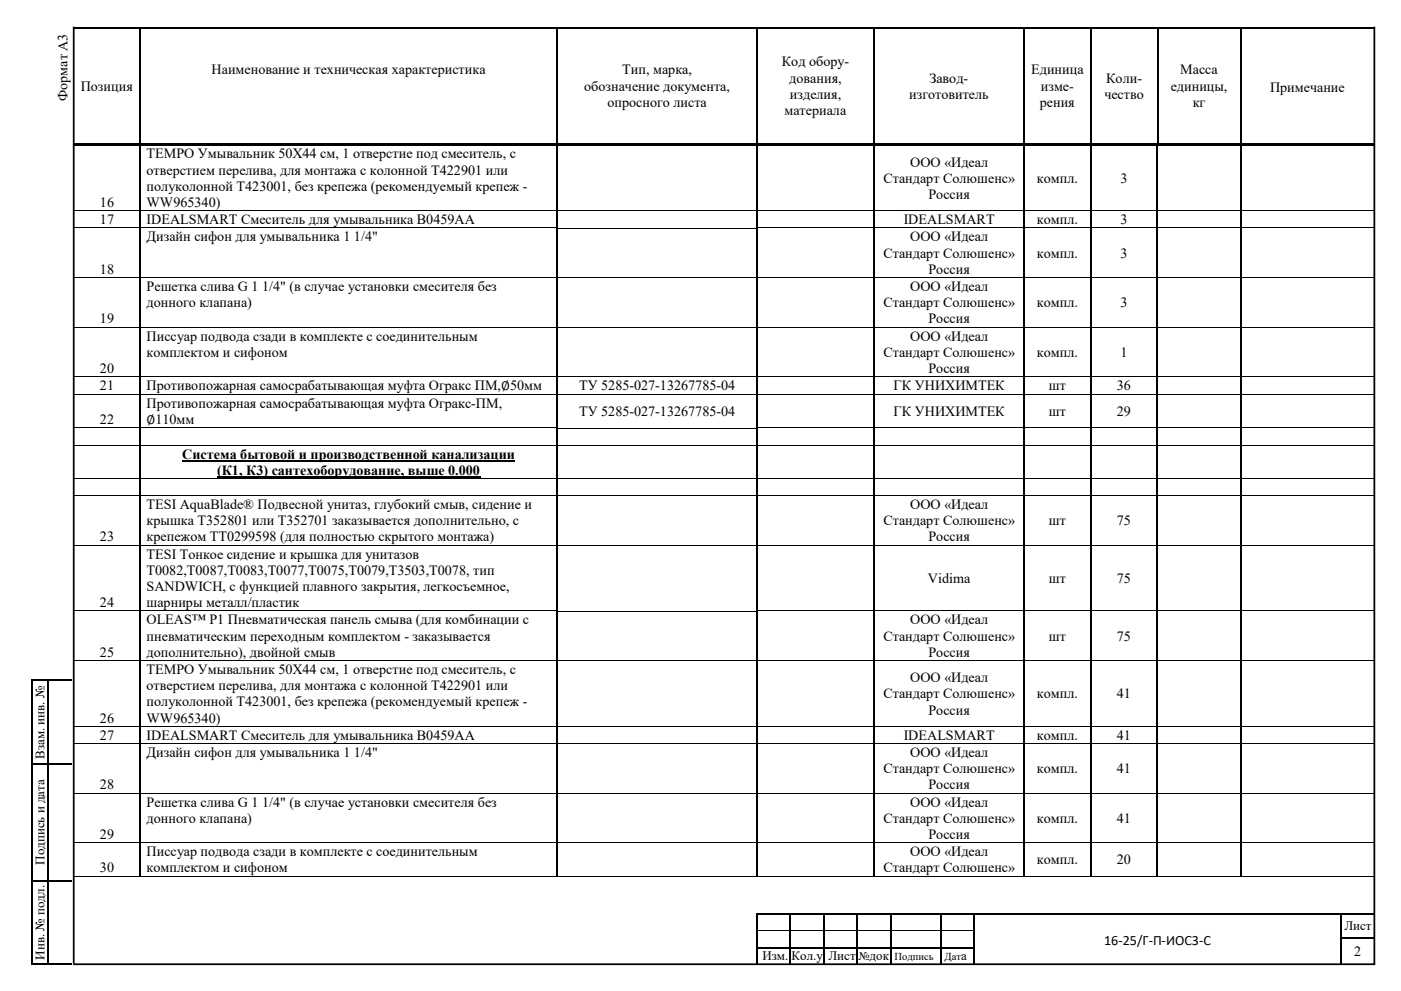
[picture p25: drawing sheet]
<svg xmlns="http://www.w3.org/2000/svg" width="420mm" height="297mm" viewBox="0 0 420 297" stroke-linecap="round" stroke-linejoin="round" font-family="sans-serif">
<defs><g id="words">
<g font-size="4.2">
<text x="63.5" y="22.3">Наименование и техническая характеристика</text>
<text x="186.6" y="22.3">Тип, марка,</text>
<text x="234.4" y="19.9">Код обору-</text>
<text x="309.2" y="22.3">Единица</text>
<text x="353.9" y="22.3">Масса</text>
<text x="24.2" y="27.2">Позиция</text>
<text x="175.1" y="27.2">обозначение документа,</text>
<text x="236.6" y="24.8">дования,</text>
<text x="236.8" y="29.6">изделия,</text>
<text x="272.6" y="29.6">изготовитель</text>
<text x="278.6" y="24.8">Завод-</text>
<text x="312" y="27.2">изме-</text>
<text x="331.1" y="29.6">чество</text>
<text x="331.6" y="24.8">Коли-</text>
<text x="351" y="27.2">единицы,</text>
<text x="380.8" y="27.7">Примечание</text>
<text x="20.2" y="30.2" transform="rotate(-90 20.2 30.2)">Формат А3</text>
<text x="182.1" y="32">опросного листа</text>
<text x="235.2" y="34.5">материала</text>
<text x="311.7" y="32">рения</text>
<text x="357.6" y="32">кг</text>
<text x="43.9" y="47.5">TEMPO Умывальник 50X44 см, 1 отверстие под смеситель, с</text>
<text x="43.9" y="52.4">отверстием перелива, для монтажа с колонной T422901 или</text>
<text x="272.9" y="49.9">ООО «Идеал</text>
<text x="43.9" y="57.2">полуколонной T423001, без крепежа (рекомендуемый крепеж -</text>
<text x="264.8" y="54.8">Стандарт Солюшенс»</text>
<text x="278.3" y="59.6">Россия</text>
<text x="310.9" y="54.8">компл.</text>
<text x="335.9" y="54.8">3</text>
<text x="30" y="62.1">16</text>
<text x="43.9" y="62.1">WW965340)</text>
<text x="30" y="67.2">17</text>
<text x="43.9" y="67.2">IDEALSMART Смеситель для умывальника B0459AA</text>
<text x="270.9" y="67.2">IDEALSMART</text>
<text x="310.9" y="67.2">компл.</text>
<text x="335.9" y="67.2">3</text>
<text x="43.9" y="72.3">Дизайн сифон для умывальника 1 1/4&quot;</text>
<text x="264.8" y="77.2">Стандарт Солюшенс»</text>
<text x="272.9" y="72.3">ООО «Идеал</text>
<text x="310.9" y="77.2">компл.</text>
<text x="335.9" y="77.2">3</text>
<text x="30" y="82.1">18</text>
<text x="278.3" y="82.1">Россия</text>
<text x="43.9" y="87.2">Решетка слива G 1 1/4&quot; (в случае установки смесителя без</text>
<text x="272.9" y="87.2">ООО «Идеал</text>
<text x="43.9" y="92.1">донного клапана)</text>
<text x="264.8" y="92.1">Стандарт Солюшенс»</text>
<text x="310.9" y="92.1">компл.</text>
<text x="335.9" y="92.1">3</text>
<text x="30" y="96.9">19</text>
<text x="278.3" y="96.9">Россия</text>
<text x="43.9" y="102.1">Писсуар подвода сзади в комплекте с соединительным</text>
<text x="43.9" y="107">комплектом и сифоном</text>
<text x="264.8" y="107">Стандарт Солюшенс»</text>
<text x="272.9" y="102.1">ООО «Идеал</text>
<text x="310.9" y="107">компл.</text>
<text x="335.9" y="107">1</text>
<text x="30" y="111.8">20</text>
<text x="278.3" y="111.8">Россия</text>
<text x="30" y="117.1">21</text>
<text x="43.9" y="117.1">Противопожарная самосрабатывающая муфта Огракс ПМ,∅50мм</text>
<text x="173.6" y="117">ТУ 5285-027-13267785-04</text>
<text x="267.9" y="117">ГК УНИХИМТЕК</text>
<text x="314.5" y="117">шт</text>
<text x="334.9" y="117">36</text>
<text x="43.9" y="122.2">Противопожарная самосрабатывающая муфта Огракс-ПМ,</text>
<text x="173.6" y="124.7">ТУ 5285-027-13267785-04</text>
<text x="267.9" y="124.7">ГК УНИХИМТЕК</text>
<text x="314.5" y="124.7">шт</text>
<text x="334.9" y="124.7">29</text>
<text x="30" y="127.2">22</text>
<text x="43.9" y="127.1">∅110мм</text>
<text x="54.7" y="137.5">Система бытовой и производственной канализации</text>
<text x="65.1" y="142.4">(К1, К3) сантехоборудование, выше 0.000</text>
<text x="43.9" y="152.6">TESI AquaBlade® Подвесной унитаз, глубокий смыв, сидение и</text>
<text x="272.9" y="152.6">ООО «Идеал</text>
<text x="43.9" y="157.4">крышка T352801 или T352701 заказывается дополнительно, с</text>
<text x="264.8" y="157.4">Стандарт Солюшенс»</text>
<text x="314.5" y="157.4">шт</text>
<text x="334.9" y="157.4">75</text>
<text x="30" y="162.3">23</text>
<text x="43.9" y="162.3">крепежом TT0299598 (для полностью скрытого монтажа)</text>
<text x="43.9" y="167.4">TESI Тонкое сидение и крышка для унитазов</text>
<text x="278.3" y="162.3">Россия</text>
<text x="43.9" y="172.3">T0082,T0087,T0083,T0077,T0075,T0079,T3503,T0078, тип</text>
<text x="43.9" y="177.2">SANDWICH, с функцией плавного закрытия, легкосъемное,</text>
<text x="278.2" y="174.7">Vidima</text>
<text x="314.5" y="174.7">шт</text>
<text x="334.9" y="174.7">75</text>
<text x="30" y="182">24</text>
<text x="43.9" y="182">шарниры металл/пластик</text>
<text x="43.9" y="187.2">OLEAS™ P1 Пневматическая панель смыва (для комбинации с</text>
<text x="272.9" y="187.2">ООО «Идеал</text>
<text x="30" y="196.9">25</text>
<text x="43.9" y="192">пневматическим переходным комплектом - заказывается</text>
<text x="43.9" y="196.9">дополнительно), двойной смыв</text>
<text x="264.8" y="192">Стандарт Солюшенс»</text>
<text x="278.3" y="196.9">Россия</text>
<text x="314.5" y="192">шт</text>
<text x="334.9" y="192">75</text>
<text x="43.9" y="202">TEMPO Умывальник 50X44 см, 1 отверстие под смеситель, с</text>
<text x="43.9" y="206.9">отверстием перелива, для монтажа с колонной T422901 или</text>
<text x="264.8" y="209.3">Стандарт Солюшенс»</text>
<text x="272.9" y="204.5">ООО «Идеал</text>
<text x="310.9" y="209.3">компл.</text>
<text x="334.9" y="209.3">41</text>
<text x="43.9" y="211.8">полуколонной T423001, без крепежа (рекомендуемый крепеж -</text>
<text x="278.3" y="214.2">Россия</text>
<text x="30" y="216.6">26</text>
<text x="30" y="221.7">27</text>
<text x="43.9" y="216.6">WW965340)</text>
<text x="43.9" y="221.7">IDEALSMART Смеситель для умывальника B0459AA</text>
<text x="270.9" y="221.7">IDEALSMART</text>
<text x="310.9" y="221.7">компл.</text>
<text x="334.9" y="221.7">41</text>
<text x="43.9" y="226.9">Дизайн сифон для умывальника 1 1/4&quot;</text>
<text x="272.9" y="226.9">ООО «Идеал</text>
<text x="264.8" y="231.8">Стандарт Солюшенс»</text>
<text x="310.9" y="231.8">компл.</text>
<text x="334.9" y="231.8">41</text>
<text x="30" y="236.6">28</text>
<text x="278.3" y="236.6">Россия</text>
<text x="43.9" y="241.8">Решетка слива G 1 1/4&quot; (в случае установки смесителя без</text>
<text x="272.9" y="241.8">ООО «Идеал</text>
<text x="30" y="251.5">29</text>
<text x="43.9" y="246.6">донного клапана)</text>
<text x="264.8" y="246.6">Стандарт Солюшенс»</text>
<text x="278.3" y="251.5">Россия</text>
<text x="310.9" y="246.6">компл.</text>
<text x="334.9" y="246.6">41</text>
<text x="43.9" y="256.6">Писсуар подвода сзади в комплекте с соединительным</text>
<text x="272.9" y="256.6">ООО «Идеал</text>
<text x="30" y="261.5">30</text>
<text x="43.9" y="261.5">комплектом и сифоном</text>
<text x="264.8" y="261.5">Стандарт Солюшенс»</text>
<text x="310.9" y="259.1">компл.</text>
<text x="334.9" y="259.1">20</text>
<text x="331" y="283.3">16-25/Г-П-ИОС3-С</text>
<text x="406" y="286.5">2</text>
</g>
<g font-size="3.9">
<text x="13.3" y="227.4" transform="rotate(-90 13.3 227.4)">Взам. инв. №</text>
<text x="13.3" y="259.2" transform="rotate(-90 13.3 259.2)">Подпись и дата</text>
<text x="403.1" y="278.9">Лист</text>
<text x="13.3" y="287.6" transform="rotate(-90 13.3 287.6)">Инв. № подл.</text>
<text x="228.6" y="287.9">Изм.</text>
<text x="237.3" y="287.9">Кол.у</text>
<text x="248.4" y="287.9">Лист</text>
<text x="288.2" y="287.9">а</text>
</g>
<text font-size="3.5" x="257.4" y="287.9">№док</text>
<g font-size="3.2">
<text x="268.2" y="287.7">Подпись</text>
<text x="283.2" y="287.9">Дат</text>
</g>
</g></defs>
<g fill="#000">
<path d="M22 8h19.7v.5h-19.7zM41.7 8.5l.5 .1zM41.7 8h.5v.5h-.5zM42.2 8h124.6v.5h-124.6zM166.8 8.5l.5 .1zM166.8 8h.5v.5h-.5zM167.3 8h59.5v.5h-59.5zM226.8 8.5l.5 .1zM226.8 8h.5v.5h-.5zM227.3 8h34.5v.5h-34.5zM261.8 8.5l.5 .1zM261.8 8h.5v.5h-.5z"/>
<path d="M262.3 8h44.5v.5h-44.5zM306.8 8.5l.5 .1zM306.8 8h.5v.5h-.5zM307.3 8h19.5v.5h-19.5zM326.8 8.5l.5 .1zM326.8 8h.5v.5h-.5zM327.3 8h19.5v.5h-19.5zM346.8 8.5l.5 .1zM346.8 8h.5v.5h-.5zM347.3 8h24.5v.5h-24.5zM371.8 8.5l.5 .1zM371.8 8h.5v.5h-.5z"/>
<path d="M372.3 8h29.8v.5h-29.8zM402.1 8h.5v.5h-.5zM402.6 8h9.5v.5h-9.5zM41.7 43.1h.4v.3h-.4zM41.8 43.6h.5zM41.8 43.4l.2 .2zM166.8 43.1h.3v.3h-.3zM226.8 43.1h.3v.3h-.3zM226.8 43.6h.5zM226.8 43.4h.5v.2h-.5zM261.8 43.1h.3v.3h-.3zM261.8 43.6h.5z"/>
<path d="M261.8 43.4l.2 .2zM306.8 43.1h.3v.3h-.3zM306.9 43.6h.5zM306.9 43.4l.1 .2zM326.8 43.1h.3v.3h-.3zM326.8 43.6h.5zM326.8 43.4l.1 .2zM346.7 43.6h.5zM346.7 43.4l.1 .2zM346.8 43.1h.3v.3h-.3zM371.7 43.6h.5zM371.7 43.4l.2 .2z"/>
<path d="M371.8 43.1h.4v.3h-.4zM41.8 63.1h.5v.3h-.5zM41.8 68.2h.5v.3h-.5zM166.8 63.1h.5v.3h-.5zM166.8 68.2h.5v.3h-.5zM226.8 63.1h.5v.3h-.5zM226.8 68.2h.5v.3h-.5zM261.8 63.1h.5v.3h-.5zM261.8 68.2h.5v.3h-.5zM306.9 63.1h.5v.3h-.5zM306.9 68.2h.5v.3h-.5zM326.8 63.1h.5v.3h-.5z"/>
<path d="M326.8 68.2h.5v.3h-.5zM346.7 63.1h.5v.3h-.5zM346.7 68.2h.5v.3h-.5zM371.7 63.1h.5v.3h-.5zM371.7 68.2h.5v.3h-.5zM41.8 83.1h.5v.3h-.5zM41.8 98h.5v.2h-.5zM166.8 83.1h.5v.3h-.5zM166.8 98h.5v.2h-.5zM226.8 83.1h.5v.3h-.5zM226.8 98h.5v.2h-.5zM261.8 83.1h.5v.3h-.5z"/>
<path d="M261.8 98h.5v.2h-.5zM306.9 83.1h.5v.3h-.5zM306.9 98h.5v.2h-.5zM326.8 83.1h.5v.3h-.5zM326.8 98h.5v.2h-.5zM346.7 83.1h.5v.3h-.5zM346.7 98h.5v.2h-.5zM371.7 83.1h.5v.3h-.5zM371.7 98h.5v.2h-.5zM41.8 112.9h.5v.2h-.5zM41.8 118.1h.5v.2h-.5zM166.8 112.9h.5v.2h-.5z"/>
<path d="M166.8 118.1h.5v.2h-.5zM226.8 112.9h.5v.2h-.5zM226.8 118.1h.5v.2h-.5zM261.8 112.9h.5v.2h-.5zM261.8 118.1h.5v.2h-.5zM306.9 112.9h.5v.2h-.5zM306.9 118.1h.5v.2h-.5zM326.8 112.9h.5v.2h-.5zM326.8 118.1h.5v.2h-.5zM346.7 112.9h.5v.2h-.5zM346.7 118.1h.5v.2h-.5zM371.7 112.9h.5v.2h-.5z"/>
<path d="M371.7 118.1h.5v.2h-.5zM41.8 128.2h.5v.2h-.5zM41.8 133.3h.5v.3h-.5zM166.8 128.2h.5v.2h-.5zM166.8 133.3h.5v.3h-.5zM226.8 128.2h.5v.2h-.5zM226.8 133.3h.5v.3h-.5zM261.8 128.2h.5v.2h-.5zM261.8 133.3h.5v.3h-.5zM306.9 128.2h.5v.2h-.5zM306.9 133.3h.5v.3h-.5zM326.8 128.2h.5v.2h-.5z"/>
<path d="M326.8 133.3h.5v.3h-.5zM346.7 128.2h.5v.2h-.5zM346.7 133.3h.5v.3h-.5zM371.7 128.2h.5v.2h-.5zM371.7 133.3h.5v.3h-.5zM41.8 143.3h.5v.3h-.5zM41.8 148.4h.5v.3h-.5zM166.8 143.3h.5v.3h-.5zM166.8 148.4h.5v.3h-.5zM226.8 143.3h.5v.3h-.5zM226.8 148.4h.5v.3h-.5zM261.8 143.3h.5v.3h-.5z"/>
<path d="M261.8 148.4h.5v.3h-.5zM306.9 143.3h.5v.3h-.5zM306.9 148.4h.5v.3h-.5zM326.8 143.3h.5v.3h-.5zM326.8 148.4h.5v.3h-.5zM346.7 143.3h.5v.3h-.5zM346.7 148.4h.5v.3h-.5zM371.7 143.3h.5v.3h-.5zM371.7 148.4h.5v.3h-.5zM9.2 203.7h.5v.5h-.5zM9.7 203.7h4.5v.5h-4.5zM14.2 204.2h.5z"/>
<path d="M14.2 203.7h.5v.5h-.5zM14.7 203.7h6.8v.5h-6.8zM226.7 273.8h.5v.6h-.5zM226.7 273.8h.5v.5h-.5zM227.2 273.8h9.5v.5h-9.5zM236.7 274.3l.5 .1zM236.7 273.8h.5v.5h-.5zM237.2 273.8h9.5v.5h-9.5zM246.7 274.3l.5 .1zM246.7 273.8h.5v.5h-.5zM247.2 273.8h9.6v.5h-9.6zM256.8 274.3l.5 .1z"/>
<path d="M256.8 273.8h.5v.5h-.5zM257.3 273.8h9.4v.5h-9.4zM266.7 274.3l.6 .1zM266.7 273.8h.6v.5h-.6zM267.3 273.8h14.4v.5h-14.4zM281.7 274.3l.5 .1zM281.7 273.8h.5v.5h-.5zM282.2 273.8h9.6v.5h-9.6zM291.8 274.3l.5 .1zM291.8 273.8h.5v.5h-.5zM292.3 273.8h109.5v.5h-109.5zM401.8 274.3l.5 .1z"/>
<path d="M401.8 273.8h.5v.5h-.5zM402.3 273.8h9.7v.5h-9.7zM9.2 288.7h.5v.5h-.5zM9.7 288.7h4.5v.5h-4.5zM14.2 288.7h.5v.5h-.5zM14.7 288.7h6.8v.5h-6.8zM226.7 284.4h.5v4.4h-.5zM236.7 284.4h.5v4.4h-.5zM246.7 284.4h.5v4.4h-.5zM256.8 284.4h.5v4.4h-.5zM266.7 284.4h.6v4.4h-.6zM281.7 284.4h.5v4.4h-.5z"/>
<path d="M291.8 284.4h.5v4.4h-.5zM401.8 284.4h.5v4.4h-.5z"/>
</g>
<g fill="#000">
<path d="M41.7 8.6h.5v7.4h-.5z" fill-rule="evenodd"/>
<path d="M41.7 16h.5v.6h-.5z" fill-rule="evenodd"/>
<path d="M166.8 8.6h.5v7.4h-.5z" fill-rule="evenodd"/>
<path d="M166.8 16h.5v.6h-.5z" fill-rule="evenodd"/>
<path d="M226.8 8.6h.5v7.4h-.5z" fill-rule="evenodd"/>
<path d="M226.8 16h.5v.6h-.5z" fill-rule="evenodd"/>
<path d="M261.8 8.6h.5v7.4h-.5z" fill-rule="evenodd"/>
<path d="M261.8 16h.5v.6h-.5z" fill-rule="evenodd"/>
<path d="M306.8 8.6h.5v7.4h-.5z" fill-rule="evenodd"/>
<path d="M306.8 16h.5v.6h-.5z" fill-rule="evenodd"/>
<path d="M326.8 8.6h.5v7.4h-.5z" fill-rule="evenodd"/>
<path d="M326.8 16h.5v.6h-.5z" fill-rule="evenodd"/>
<path d="M346.8 8.6h.5v7.4h-.5z" fill-rule="evenodd"/>
<path d="M346.8 16h.5v.6h-.5z" fill-rule="evenodd"/>
<path d="M371.8 8.6h.5v7.4h-.5z" fill-rule="evenodd"/>
<path d="M371.8 16h.5v.6h-.5z" fill-rule="evenodd"/>
<path d="M41.7 16.6h.5v26.5h-.5z" fill-rule="evenodd"/>
<path d="M166.8 16.6h.5v26.5h-.5z" fill-rule="evenodd"/>
<path d="M226.8 16.6h.5v26.5h-.5z" fill-rule="evenodd"/>
<path d="M261.8 16.6h.5v26.5h-.5z" fill-rule="evenodd"/>
<path d="M306.8 16.6h.5v26.5h-.5z" fill-rule="evenodd"/>
<path d="M326.8 16.6h.5v26.5h-.5z" fill-rule="evenodd"/>
<path d="M346.8 16.6h.5v26.5h-.5z" fill-rule="evenodd"/>
<path d="M371.8 16.6h.5v26.5h-.5z" fill-rule="evenodd"/>
<path d="M41.8 43.6h.5v19.5h-.5z" fill-rule="evenodd"/>
<path d="M41.8 63.4h.5v4.8h-.5z" fill-rule="evenodd"/>
<path d="M166.8 43.6h.5v19.5h-.5z" fill-rule="evenodd"/>
<path d="M166.8 63.4h.5v4.8h-.5z" fill-rule="evenodd"/>
<path d="M226.8 43.6h.5v19.5h-.5z" fill-rule="evenodd"/>
<path d="M226.8 63.4h.5v4.8h-.5z" fill-rule="evenodd"/>
<path d="M261.8 43.6h.5v19.5h-.5z" fill-rule="evenodd"/>
<path d="M261.8 63.4h.5v4.8h-.5z" fill-rule="evenodd"/>
<path d="M306.9 43.6h.5v19.5h-.5z" fill-rule="evenodd"/>
<path d="M306.9 63.4h.5v4.8h-.5z" fill-rule="evenodd"/>
<path d="M326.8 43.6h.5v19.5h-.5z" fill-rule="evenodd"/>
<path d="M326.8 63.4h.5v4.8h-.5z" fill-rule="evenodd"/>
<path d="M346.7 43.6h.5v19.5h-.5z" fill-rule="evenodd"/>
<path d="M346.7 63.4h.5v4.8h-.5z" fill-rule="evenodd"/>
<path d="M371.7 43.6h.5v19.5h-.5z" fill-rule="evenodd"/>
<path d="M371.7 63.4h.5v4.8h-.5z" fill-rule="evenodd"/>
<path d="M41.8 68.5h.5v14.6h-.5z" fill-rule="evenodd"/>
<path d="M41.8 83.4h.5v14.6h-.5z" fill-rule="evenodd"/>
<path d="M166.8 68.5h.5v14.6h-.5z" fill-rule="evenodd"/>
<path d="M166.8 83.4h.5v14.6h-.5z" fill-rule="evenodd"/>
<path d="M226.8 68.5h.5v14.6h-.5z" fill-rule="evenodd"/>
<path d="M226.8 83.4h.5v14.6h-.5z" fill-rule="evenodd"/>
<path d="M261.8 68.5h.5v14.6h-.5z" fill-rule="evenodd"/>
<path d="M261.8 83.4h.5v14.6h-.5z" fill-rule="evenodd"/>
<path d="M306.9 68.5h.5v14.6h-.5z" fill-rule="evenodd"/>
<path d="M306.9 83.4h.5v14.6h-.5z" fill-rule="evenodd"/>
<path d="M326.8 68.5h.5v14.6h-.5z" fill-rule="evenodd"/>
<path d="M326.8 83.4h.5v14.6h-.5z" fill-rule="evenodd"/>
<path d="M346.7 68.5h.5v14.6h-.5z" fill-rule="evenodd"/>
<path d="M346.7 83.4h.5v14.6h-.5z" fill-rule="evenodd"/>
<path d="M371.7 68.5h.5v14.6h-.5z" fill-rule="evenodd"/>
<path d="M371.7 83.4h.5v14.6h-.5z" fill-rule="evenodd"/>
<path d="M41.8 98.2h.5v14.7h-.5z" fill-rule="evenodd"/>
<path d="M41.8 113.1h.5v5h-.5z" fill-rule="evenodd"/>
<path d="M166.8 98.2h.5v14.7h-.5z" fill-rule="evenodd"/>
<path d="M166.8 113.1h.5v5h-.5z" fill-rule="evenodd"/>
<path d="M226.8 98.2h.5v14.7h-.5z" fill-rule="evenodd"/>
<path d="M226.8 113.1h.5v5h-.5z" fill-rule="evenodd"/>
<path d="M261.8 98.2h.5v14.7h-.5z" fill-rule="evenodd"/>
<path d="M261.8 113.1h.5v5h-.5z" fill-rule="evenodd"/>
<path d="M306.9 98.2h.5v14.7h-.5z" fill-rule="evenodd"/>
<path d="M306.9 113.1h.5v5h-.5z" fill-rule="evenodd"/>
<path d="M326.8 98.2h.5v14.7h-.5z" fill-rule="evenodd"/>
<path d="M326.8 113.1h.5v5h-.5z" fill-rule="evenodd"/>
<path d="M346.7 98.2h.5v14.7h-.5z" fill-rule="evenodd"/>
<path d="M346.7 113.1h.5v5h-.5z" fill-rule="evenodd"/>
<path d="M371.7 98.2h.5v14.7h-.5z" fill-rule="evenodd"/>
<path d="M371.7 113.1h.5v5h-.5z" fill-rule="evenodd"/>
<path d="M41.8 118.3h.5v9.9h-.5z" fill-rule="evenodd"/>
<path d="M41.8 128.4h.5v4.9h-.5z" fill-rule="evenodd"/>
<path d="M166.8 118.3h.5v9.9h-.5z" fill-rule="evenodd"/>
<path d="M166.8 128.4h.5v4.9h-.5z" fill-rule="evenodd"/>
<path d="M226.8 118.3h.5v9.9h-.5z" fill-rule="evenodd"/>
<path d="M226.8 128.4h.5v4.9h-.5z" fill-rule="evenodd"/>
<path d="M261.8 118.3h.5v9.9h-.5z" fill-rule="evenodd"/>
<path d="M261.8 128.4h.5v4.9h-.5z" fill-rule="evenodd"/>
<path d="M306.9 118.3h.5v9.9h-.5z" fill-rule="evenodd"/>
<path d="M306.9 128.4h.5v4.9h-.5z" fill-rule="evenodd"/>
<path d="M326.8 118.3h.5v9.9h-.5z" fill-rule="evenodd"/>
<path d="M326.8 128.4h.5v4.9h-.5z" fill-rule="evenodd"/>
<path d="M346.7 118.3h.5v9.9h-.5z" fill-rule="evenodd"/>
<path d="M346.7 128.4h.5v4.9h-.5z" fill-rule="evenodd"/>
<path d="M371.7 118.3h.5v9.9h-.5z" fill-rule="evenodd"/>
<path d="M371.7 128.4h.5v4.9h-.5z" fill-rule="evenodd"/>
<path d="M41.8 133.6h.5v9.7h-.5z" fill-rule="evenodd"/>
<path d="M41.8 143.6h.5v4.8h-.5z" fill-rule="evenodd"/>
<path d="M166.8 133.6h.5v9.7h-.5z" fill-rule="evenodd"/>
<path d="M166.8 143.6h.5v4.8h-.5z" fill-rule="evenodd"/>
<path d="M226.8 133.6h.5v9.7h-.5z" fill-rule="evenodd"/>
<path d="M226.8 143.6h.5v4.8h-.5z" fill-rule="evenodd"/>
<path d="M261.8 133.6h.5v9.7h-.5z" fill-rule="evenodd"/>
<path d="M261.8 143.6h.5v4.8h-.5z" fill-rule="evenodd"/>
<path d="M306.9 133.6h.5v9.7h-.5z" fill-rule="evenodd"/>
<path d="M306.9 143.6h.5v4.8h-.5z" fill-rule="evenodd"/>
<path d="M326.8 133.6h.5v9.7h-.5z" fill-rule="evenodd"/>
<path d="M326.8 143.6h.5v4.8h-.5z" fill-rule="evenodd"/>
<path d="M346.7 133.6h.5v9.7h-.5z" fill-rule="evenodd"/>
<path d="M346.7 143.6h.5v4.8h-.5z" fill-rule="evenodd"/>
<path d="M371.7 133.6h.5v9.7h-.5z" fill-rule="evenodd"/>
<path d="M371.7 143.6h.5v4.8h-.5z" fill-rule="evenodd"/>
<path d="M41.8 148.7h.5v14.6h-.5z" fill-rule="evenodd"/>
<path d="M166.8 148.7h.5v14.6h-.5z" fill-rule="evenodd"/>
<path d="M226.8 148.7h.5v14.6h-.5z" fill-rule="evenodd"/>
<path d="M261.8 148.7h.5v14.6h-.5z" fill-rule="evenodd"/>
<path d="M306.9 148.7h.5v14.6h-.5z" fill-rule="evenodd"/>
<path d="M326.8 148.7h.5v14.6h-.5z" fill-rule="evenodd"/>
<path d="M346.7 148.7h.5v14.6h-.5z" fill-rule="evenodd"/>
<path d="M371.7 148.7h.5v14.6h-.5z" fill-rule="evenodd"/>
<path d="M9.2 204.2h.5v24.5h-.5z" fill-rule="evenodd"/>
<path d="M9.2 228.7h.5v.5h-.5z" fill-rule="evenodd"/>
<path d="M9.7 228.7h4.5v.5h-4.5z" fill-rule="evenodd"/>
<path d="M14.2 204.2h.5v24.5h-.5z" fill-rule="evenodd"/>
<path d="M14.2 228.7h.5v.5h-.5z" fill-rule="evenodd"/>
<path d="M14.7 228.7h6.8v.5h-6.8z" fill-rule="evenodd"/>
<path d="M9.2 229.2h.5v34.5h-.5z" fill-rule="evenodd"/>
<path d="M9.2 263.7h.5v.5h-.5z" fill-rule="evenodd"/>
<path d="M9.7 263.7h4.5v.5h-4.5z" fill-rule="evenodd"/>
<path d="M14.2 229.2h.5v34.5h-.5z" fill-rule="evenodd"/>
<path d="M14.2 263.7h.5v.5h-.5z" fill-rule="evenodd"/>
<path d="M14.7 263.7h6.8v.5h-6.8z" fill-rule="evenodd"/>
<path d="M226.7 274.4h.5v4.4h-.5z" fill-rule="evenodd"/>
<path d="M226.7 278.8h.5v.6h-.5z" fill-rule="evenodd"/>
<path d="M236.7 274.4h.5v4.4h-.5z" fill-rule="evenodd"/>
<path d="M236.7 278.8h.5v.6h-.5z" fill-rule="evenodd"/>
<path d="M246.7 274.4h.5v4.4h-.5z" fill-rule="evenodd"/>
<path d="M246.7 278.8h.5v.6h-.5z" fill-rule="evenodd"/>
<path d="M256.8 274.4h.5v4.4h-.5z" fill-rule="evenodd"/>
<path d="M256.8 278.8h.5v.6h-.5z" fill-rule="evenodd"/>
<path d="M266.7 274.4h.6v4.4h-.6z" fill-rule="evenodd"/>
<path d="M266.7 278.8h.6v.6h-.6z" fill-rule="evenodd"/>
<path d="M281.7 274.4h.5v4.4h-.5z" fill-rule="evenodd"/>
<path d="M281.7 278.8h.5v.6h-.5z" fill-rule="evenodd"/>
<path d="M291.8 274.4h.5v4.4h-.5z" fill-rule="evenodd"/>
<path d="M291.8 278.8h.5v.6h-.5z" fill-rule="evenodd"/>
<path d="M401.8 274.4h.5v4.4h-.5z" fill-rule="evenodd"/>
<path d="M401.8 278.8h.5v.6h-.5z" fill-rule="evenodd"/>
<path d="M9.2 264.2h.5v24.5h-.5z" fill-rule="evenodd"/>
<path d="M14.2 264.2h.5v24.5h-.5z" fill-rule="evenodd"/>
<path d="M226.7 279.4h.5v1.4h-.5z" fill-rule="evenodd"/>
<path d="M226.7 280.8h.5v.6h-.5z" fill-rule="evenodd"/>
<path d="M226.7 281.4h.5v2.4h-.5z" fill-rule="evenodd"/>
<path d="M226.7 283.8h.5v.6h-.5z" fill-rule="evenodd"/>
<path d="M227.2 283.8h9.5v.6h-9.5z" fill-rule="evenodd"/>
<path d="M236.7 279.4h.5v1.4h-.5z" fill-rule="evenodd"/>
<path d="M236.7 280.8h.5v.6h-.5z" fill-rule="evenodd"/>
<path d="M236.7 281.4h.5v2.4h-.5z" fill-rule="evenodd"/>
<path d="M236.7 283.8h.5v.6h-.5z" fill-rule="evenodd"/>
<path d="M237.2 283.8h9.5v.6h-9.5z" fill-rule="evenodd"/>
<path d="M246.7 279.4h.5v1.4h-.5z" fill-rule="evenodd"/>
<path d="M246.7 280.8h.5v.6h-.5z" fill-rule="evenodd"/>
<path d="M246.7 281.4h.5v2.4h-.5z" fill-rule="evenodd"/>
<path d="M246.7 283.8h.5v.6h-.5z" fill-rule="evenodd"/>
<path d="M247.2 283.8h9.6v.6h-9.6z" fill-rule="evenodd"/>
<path d="M256.8 279.4h.5v1.4h-.5z" fill-rule="evenodd"/>
<path d="M256.8 280.8h.5v.6h-.5z" fill-rule="evenodd"/>
<path d="M256.8 281.4h.5v2.4h-.5z" fill-rule="evenodd"/>
<path d="M256.8 283.8h.5v.6h-.5z" fill-rule="evenodd"/>
<path d="M257.3 283.8h9.4v.6h-9.4z" fill-rule="evenodd"/>
<path d="M266.7 279.4h.6v1.4h-.6z" fill-rule="evenodd"/>
<path d="M266.7 280.8h.6v.6h-.6z" fill-rule="evenodd"/>
<path d="M266.7 281.4h.6v2.4h-.6z" fill-rule="evenodd"/>
<path d="M266.7 283.8h.6v.6h-.6z" fill-rule="evenodd"/>
<path d="M267.3 283.8h14.4v.6h-14.4z" fill-rule="evenodd"/>
<path d="M281.7 279.4h.5v1.4h-.5z" fill-rule="evenodd"/>
<path d="M281.7 280.8h.5v.6h-.5z" fill-rule="evenodd"/>
<path d="M281.7 281.4h.5v2.4h-.5z" fill-rule="evenodd"/>
<path d="M281.7 283.8h.5v.6h-.5z" fill-rule="evenodd"/>
<path d="M282.2 283.8h9.6v.6h-9.6z" fill-rule="evenodd"/>
<path d="M291.8 279.4h.5v1.4h-.5z" fill-rule="evenodd"/>
<path d="M291.8 280.8h.5v.6h-.5z" fill-rule="evenodd"/>
<path d="M291.8 281.4h.5v2.4h-.5z" fill-rule="evenodd"/>
<path d="M291.8 283.8h.5v.6h-.5z" fill-rule="evenodd"/>
<path d="M401.8 279.4h.5v1.4h-.5z" fill-rule="evenodd"/>
<path d="M401.8 280.8h.5v.6h-.5z" fill-rule="evenodd"/>
<path d="M401.8 281.4h.5v2.4h-.5z" fill-rule="evenodd"/>
<path d="M401.8 283.8h.5v.6h-.5z" fill-rule="evenodd"/>
<path d="M402.3 280.8h9.7v.5h-9.7z" fill-rule="evenodd"/>
</g>
<path d="M22 43.2h19.7M42.1 43.2h124.7M167.1 43.2h59.7M227.1 43.2h34.7M262.1 43.2h44.7M307.1 43.2h19.7M327.1 43.2h19.7M347.1 43.2h24.7M372.2 43.2h39.9" fill="none" stroke="#000" stroke-width=".34"/>
<g fill="none" stroke="#000" stroke-width=".3">
<path d="M22.1 43.5h19.7M42 43.5h124.8M166.8 43.5h60M227.3 43.5h34.5M262 43.5h44.9M307 43.5h19.8M326.9 43.5h19.8M346.8 43.5h24.9M371.9 43.5h40.1M22.1 63.2h19.7M22.1 68.3h19.7M42.3 63.2h124.5"/>
<path d="M42.3 68.3h124.5M167.3 63.2h59.5M167.3 68.4h59.5M227.3 63.2h34.5M227.3 68.3h34.5M262.3 63.2h44.6M262.3 68.3h44.6M307.4 63.2h19.4M307.4 68.3h19.4M327.3 63.2h19.4M327.3 68.3h19.4M347.2 63.2h24.5"/>
<path d="M347.2 68.3h24.5M372.2 63.2h39.8M372.2 68.3h39.8M22.1 83.2h19.7M22.1 98h19.7M42.3 83.2h124.5M42.3 98h124.5M167.3 83.2h59.5M167.3 98.1h59.5M227.3 83.2h34.5M227.3 98h34.5M262.3 83.2h44.6"/>
<path d="M262.3 98h44.6M307.4 83.2h19.4M307.4 98h19.4M327.3 83.2h19.4M327.3 98h19.4M347.2 83.2h24.5M347.2 98h24.5M372.2 83.2h39.8M372.2 98h39.8M22.1 112.9h19.7M22.1 118.2h19.7M42.3 112.9h124.5"/>
<path d="M42.3 118.2h124.5M167.3 113h59.5M167.3 118.2h59.5M227.3 112.9h34.5M227.3 118.2h34.5M262.3 112.9h44.6M262.3 118.2h44.6M307.4 112.9h19.4M307.4 118.2h19.4M327.3 112.9h19.4M327.3 118.2h19.4M347.2 112.9h24.5"/>
<path d="M347.2 118.2h24.5M372.2 112.9h39.8M372.2 118.2h39.8M22.1 128.3h19.7M22.1 133.4h19.7M42.3 128.3h124.5M42.3 133.4h124.5M167.3 128.3h59.5M167.3 133.4h59.5M227.3 128.3h34.5M227.3 133.4h34.5M262.3 128.3h44.6"/>
<path d="M262.3 133.4h44.6M307.4 128.3h19.4M307.4 133.4h19.4M327.3 128.3h19.4M327.3 133.4h19.4M347.2 128.3h24.5M347.2 133.4h24.5M372.2 128.3h39.8M372.2 133.4h39.8M22.1 143.4h19.7M22.1 148.5h19.7M42.3 143.4h124.5"/>
<path d="M42.3 148.5h124.5M167.3 143.4h59.5M167.3 148.5h59.5M227.3 143.4h34.5M227.3 148.5h34.5M262.3 143.4h44.6M262.3 148.5h44.6M307.4 143.4h19.4M307.4 148.5h19.4M327.3 143.4h19.4M327.3 148.5h19.4M347.2 143.4h24.5"/>
<path d="M347.2 148.5h24.5M372.2 143.4h39.8M372.2 148.5h39.8M227.2 279h9.5M237.2 278.9h9.5M247.2 278.9h9.6M257.3 278.9h9.4M267.3 278.9h14.4M282.2 278.9h9.6"/>
</g>
<path d="M22.1 8v280.8M412 8v281M21.9 289h390.4" fill="none" stroke="#000" stroke-width=".53"/>
<path d="M54.7 138.2h99.7M65.1 143h78.8" fill="none" stroke="#000" stroke-width=".42"/>
<g fill="#fff">
<path d="M43.4 163.6h122.2v4.8h-122.2z"/>
<path d="M43.4 178.2h122.2v4.8h-122.2z"/>
</g>
<g fill="#fff">
<path d="M43.4 168.4h122.2v4.9h-122.2z" fill-rule="evenodd"/>
<path d="M43.4 173.3h122.2v4.9h-122.2z" fill-rule="evenodd"/>
</g>
<path d="M22.1 163.4h19.7M42.3 163.4h124.5M167.3 163.4h59.5M227.3 163.4h34.5M262.3 163.4h44.6M307.4 163.4h19.4M327.3 163.4h19.4M347.2 163.4h24.5M372.2 163.4h39.8" fill="none" stroke="#000" stroke-width=".3"/>
<path d="M41.8 163.3h.5v.3h-.5zM166.8 163.3h.5v.3h-.5zM226.8 163.3h.5v.3h-.5zM261.8 163.3h.5v.3h-.5zM306.9 163.3h.5v.3h-.5zM326.8 163.3h.5v.3h-.5zM346.7 163.3h.5v.3h-.5zM371.7 163.3h.5v.3h-.5z" fill="#000"/>
<g fill="#000">
<path d="M41.8 163.6h.5v19.4h-.5z" fill-rule="evenodd"/>
<path d="M166.8 163.6h.5v19.4h-.5z" fill-rule="evenodd"/>
<path d="M226.8 163.6h.5v19.4h-.5z" fill-rule="evenodd"/>
<path d="M261.8 163.6h.5v19.4h-.5z" fill-rule="evenodd"/>
<path d="M306.9 163.6h.5v19.4h-.5z" fill-rule="evenodd"/>
<path d="M326.8 163.6h.5v19.4h-.5z" fill-rule="evenodd"/>
<path d="M346.7 163.6h.5v19.4h-.5z" fill-rule="evenodd"/>
<path d="M371.7 163.6h.5v19.4h-.5z" fill-rule="evenodd"/>
</g>
<g fill="#fff">
<path d="M43.4 183.3h122.2v4.9h-122.2z"/>
<path d="M43.4 193h122.2v4.9h-122.2z"/>
</g>
<path d="M43.4 188.2h122.2v4.8h-122.2z" fill-rule="evenodd" fill="#fff"/>
<g fill="none" stroke="#000" stroke-width=".3">
<path d="M22.1 183.1h19.7M22.1 198h19.7M42.3 183.1h124.5M42.3 198h124.5M167.3 183.2h59.5M167.3 198h59.5M227.3 183.1h34.5M227.3 198h34.5M262.3 183.1h44.6M262.3 198h44.6M307.4 183.1h19.4M307.4 198h19.4"/>
<path d="M327.3 183.1h19.4M327.3 198h19.4M347.2 183.1h24.5M347.2 198h24.5M372.2 183.1h39.8M372.2 198h39.8M22.1 217.7h19.7M42.3 217.7h124.5M167.3 217.8h59.5M227.3 217.7h34.5M262.3 217.7h44.6M307.4 217.7h19.4"/>
<path d="M327.3 217.7h19.4M347.2 217.7h24.5M372.2 217.7h39.8M22.1 222.8h19.7M22.1 237.7h19.7M42.3 222.8h124.5M42.3 237.7h124.5M167.3 222.9h59.5M167.3 237.8h59.5M227.3 222.8h34.5M227.3 237.7h34.5M262.3 222.8h44.6"/>
<path d="M262.3 237.7h44.6M307.4 222.8h19.4M307.4 237.7h19.4M327.3 222.8h19.4M327.3 237.7h19.4M347.2 222.8h24.5M347.2 237.7h24.5M372.2 222.8h39.8M372.2 237.7h39.8M22.1 252.6h19.7M42.3 252.6h124.5M167.3 252.6h59.5"/>
<path d="M227.3 252.6h34.5M262.3 252.6h44.6M307.4 252.6h19.4M327.3 252.6h19.4M347.2 252.6h24.5M372.2 252.6h39.8M21.8 262.6h20M42 262.6h124.8M166.8 262.6h60M226.8 262.6h35M262 262.6h44.9M307 262.6h19.8"/>
<path d="M326.9 262.6h19.8M346.8 262.6h24.9M371.9 262.6h40.1"/>
</g>
<g fill="#000">
<path d="M41.8 183h.5v.3h-.5zM41.8 197.9h.5v.3h-.5zM166.8 183h.5v.3h-.5zM166.8 197.9h.5v.3h-.5zM226.8 183h.5v.3h-.5zM226.8 197.9h.5v.3h-.5zM261.8 183h.5v.3h-.5zM261.8 197.9h.5v.3h-.5zM306.9 183h.5v.3h-.5zM306.9 197.9h.5v.3h-.5zM326.8 183h.5v.3h-.5zM326.8 197.9h.5v.3h-.5z"/>
<path d="M346.7 183h.5v.3h-.5zM346.7 197.9h.5v.3h-.5zM371.7 183h.5v.3h-.5zM371.7 197.9h.5v.3h-.5zM41.8 217.6h.5v.3h-.5zM166.8 217.6h.5v.3h-.5zM226.8 217.6h.5v.3h-.5zM261.8 217.6h.5v.3h-.5zM306.9 217.6h.5v.3h-.5zM326.8 217.6h.5v.3h-.5zM346.7 217.6h.5v.3h-.5zM371.7 217.6h.5v.3h-.5z"/>
<path d="M41.8 222.8h.5v.2h-.5zM41.8 237.7h.5v.2h-.5zM166.8 222.8h.5v.2h-.5zM166.8 237.7h.5v.2h-.5zM226.8 222.8h.5v.2h-.5zM226.8 237.7h.5v.2h-.5zM261.8 222.8h.5v.2h-.5zM261.8 237.7h.5v.2h-.5zM306.9 222.8h.5v.2h-.5zM306.9 237.7h.5v.2h-.5zM326.8 222.8h.5v.2h-.5zM326.8 237.7h.5v.2h-.5z"/>
<path d="M346.7 222.8h.5v.2h-.5zM346.7 237.7h.5v.2h-.5zM371.7 222.8h.5v.2h-.5zM371.7 237.7h.5v.2h-.5zM41.8 252.5h.5v.3h-.5zM166.8 252.5h.5v.3h-.5zM226.8 252.5h.5v.3h-.5zM261.8 252.5h.5v.3h-.5zM306.9 252.5h.5v.3h-.5zM326.8 252.5h.5v.3h-.5zM346.7 252.5h.5v.3h-.5zM371.7 252.5h.5v.3h-.5z"/>
<path d="M41.8 262.5l.2 .2zM261.8 262.5l.2 .2zM306.9 262.5l.1 .2zM326.8 262.5l.1 .2zM346.7 262.5l.1 .2zM371.7 262.5l.2 .2z"/>
</g>
<g fill="#000">
<path d="M41.8 183.3h.5v14.6h-.5z" fill-rule="evenodd"/>
<path d="M166.8 183.3h.5v14.6h-.5z" fill-rule="evenodd"/>
<path d="M226.8 183.3h.5v14.6h-.5z" fill-rule="evenodd"/>
<path d="M261.8 183.3h.5v14.6h-.5z" fill-rule="evenodd"/>
<path d="M306.9 183.3h.5v14.6h-.5z" fill-rule="evenodd"/>
<path d="M326.8 183.3h.5v14.6h-.5z" fill-rule="evenodd"/>
<path d="M346.7 183.3h.5v14.6h-.5z" fill-rule="evenodd"/>
<path d="M371.7 183.3h.5v14.6h-.5z" fill-rule="evenodd"/>
<path d="M41.8 198.2h.5v19.4h-.5z" fill-rule="evenodd"/>
<path d="M166.8 198.2h.5v19.4h-.5z" fill-rule="evenodd"/>
<path d="M226.8 198.2h.5v19.4h-.5z" fill-rule="evenodd"/>
<path d="M261.8 198.2h.5v19.4h-.5z" fill-rule="evenodd"/>
<path d="M306.9 198.2h.5v19.4h-.5z" fill-rule="evenodd"/>
<path d="M326.8 198.2h.5v19.4h-.5z" fill-rule="evenodd"/>
<path d="M346.7 198.2h.5v19.4h-.5z" fill-rule="evenodd"/>
<path d="M371.7 198.2h.5v19.4h-.5z" fill-rule="evenodd"/>
<path d="M41.8 217.9h.5v4.9h-.5z" fill-rule="evenodd"/>
<path d="M41.8 223h.5v14.7h-.5z" fill-rule="evenodd"/>
<path d="M166.8 217.9h.5v4.9h-.5z" fill-rule="evenodd"/>
<path d="M166.8 223h.5v14.7h-.5z" fill-rule="evenodd"/>
<path d="M226.8 217.9h.5v4.9h-.5z" fill-rule="evenodd"/>
<path d="M226.8 223h.5v14.7h-.5z" fill-rule="evenodd"/>
<path d="M261.8 217.9h.5v4.9h-.5z" fill-rule="evenodd"/>
<path d="M261.8 223h.5v14.7h-.5z" fill-rule="evenodd"/>
<path d="M306.9 217.9h.5v4.9h-.5z" fill-rule="evenodd"/>
<path d="M306.9 223h.5v14.7h-.5z" fill-rule="evenodd"/>
<path d="M326.8 217.9h.5v4.9h-.5z" fill-rule="evenodd"/>
<path d="M326.8 223h.5v14.7h-.5z" fill-rule="evenodd"/>
<path d="M346.7 217.9h.5v4.9h-.5z" fill-rule="evenodd"/>
<path d="M346.7 223h.5v14.7h-.5z" fill-rule="evenodd"/>
<path d="M371.7 217.9h.5v4.9h-.5z" fill-rule="evenodd"/>
<path d="M371.7 223h.5v14.7h-.5z" fill-rule="evenodd"/>
<path d="M41.8 237.9h.5v14.6h-.5z" fill-rule="evenodd"/>
<path d="M166.8 237.9h.5v14.6h-.5z" fill-rule="evenodd"/>
<path d="M226.8 237.9h.5v14.6h-.5z" fill-rule="evenodd"/>
<path d="M261.8 237.9h.5v14.6h-.5z" fill-rule="evenodd"/>
<path d="M306.9 237.9h.5v14.6h-.5z" fill-rule="evenodd"/>
<path d="M326.8 237.9h.5v14.6h-.5z" fill-rule="evenodd"/>
<path d="M346.7 237.9h.5v14.6h-.5z" fill-rule="evenodd"/>
<path d="M371.7 237.9h.5v14.6h-.5z" fill-rule="evenodd"/>
<path d="M41.8 252.8h.5v9.7h-.5z" fill-rule="evenodd"/>
<path d="M166.8 252.8h.5v9.7h-.5z" fill-rule="evenodd"/>
<path d="M226.8 252.8h.5v9.7h-.5z" fill-rule="evenodd"/>
<path d="M261.8 252.8h.5v9.7h-.5z" fill-rule="evenodd"/>
<path d="M306.9 252.8h.5v9.7h-.5z" fill-rule="evenodd"/>
<path d="M326.8 252.8h.5v9.7h-.5z" fill-rule="evenodd"/>
<path d="M346.7 252.8h.5v9.7h-.5z" fill-rule="evenodd"/>
<path d="M371.7 252.8h.5v9.7h-.5z" fill-rule="evenodd"/>
</g>
<use href="#words"/>
</svg>
